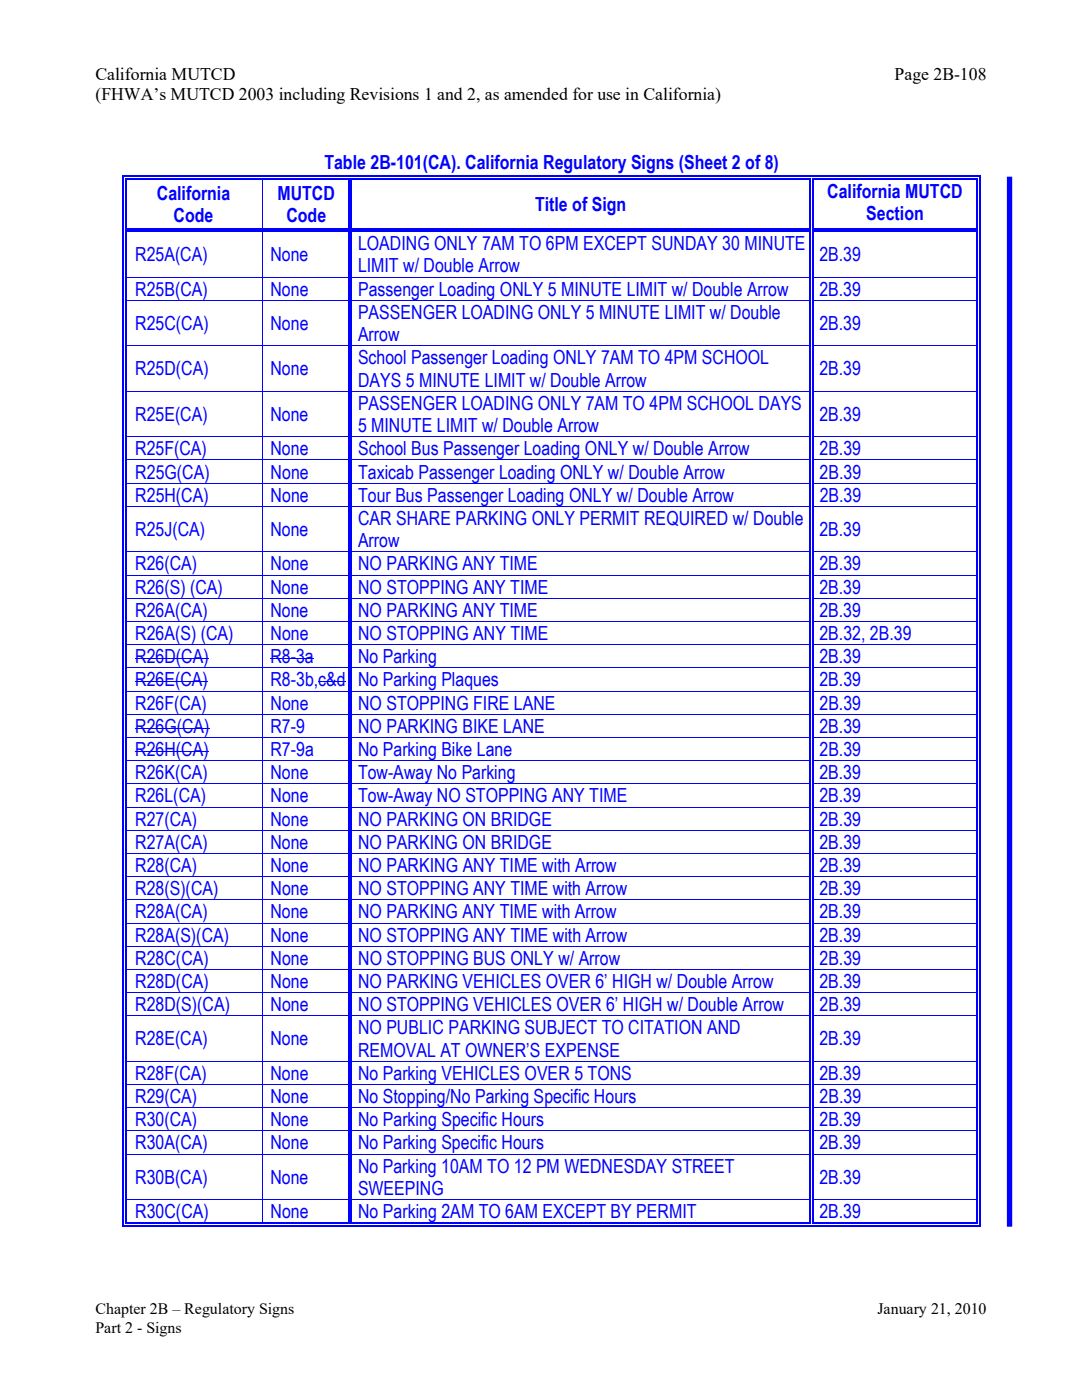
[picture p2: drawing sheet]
<svg xmlns="http://www.w3.org/2000/svg" width="216mm" height="279mm" viewBox="0 0 216 279" stroke-linecap="round" stroke-linejoin="round" font-family="sans-serif">
<defs><g id="words">
<g font-size="3.9" fill="#00f">
<text x="64.7" y="33.7">Table 2B-101(CA). California Regulatory Signs (Sheet 2 of 8)</text>
<text x="31.3" y="39.9">California</text>
<text x="55.4" y="39.9">MUTCD</text>
<text x="165.1" y="39.5">California MUTCD</text>
<text x="34.6" y="44.3">Code</text>
<text x="57.1" y="44.3">Code</text>
<text x="106.8" y="42.1">Title of Sign</text>
<text x="172.8" y="44">Section</text>
<text x="27" y="52.2">R25A(CA)</text>
<text x="54" y="52.2">None</text>
<text x="71.4" y="49.9">LOADING ONLY 7AM TO 6PM EXCEPT SUNDAY 30 MINUTE</text>
<text x="163.5" y="52.2">2B.39</text>
<text x="27" y="59">R25B(CA)</text>
<text x="54" y="59">None</text>
<text x="71.4" y="54.4">LIMIT w/ Double Arrow</text>
<text x="71.5" y="59">Passenger Loading ONLY 5 MINUTE LIMIT w/ Double Arrow</text>
<text x="163.5" y="59">2B.39</text>
<text x="27" y="65.8">R25C(CA)</text>
<text x="54" y="65.8">None</text>
<text x="71.4" y="63.6">PASSENGER LOADING ONLY 5 MINUTE LIMIT w/ Double</text>
<text x="163.5" y="65.8">2B.39</text>
<text x="71.4" y="68.1">Arrow</text>
<text x="27" y="74.9">R25D(CA)</text>
<text x="54" y="74.9">None</text>
<text x="71.4" y="72.7">School Passenger Loading ONLY 7AM TO 4PM SCHOOL</text>
<text x="71.4" y="77.1">DAYS 5 MINUTE LIMIT w/ Double Arrow</text>
<text x="163.5" y="74.9">2B.39</text>
<text x="71.4" y="81.8">PASSENGER LOADING ONLY 7AM TO 4PM SCHOOL DAYS</text>
<text x="27" y="84">R25E(CA)</text>
<text x="54" y="84">None</text>
<text x="71.4" y="86.2">5 MINUTE LIMIT w/ Double Arrow</text>
<text x="163.5" y="84">2B.39</text>
<text x="27" y="90.9">R25F(CA)</text>
<text x="27" y="95.5">R25G(CA)</text>
<text x="54" y="90.9">None</text>
<text x="54" y="95.5">None</text>
<text x="71.5" y="90.9">School Bus Passenger Loading ONLY w/ Double Arrow</text>
<text x="71.5" y="95.5">Taxicab Passenger Loading ONLY w/ Double Arrow</text>
<text x="163.5" y="90.9">2B.39</text>
<text x="163.6" y="95.5">2B.39</text>
<text x="27" y="100.1">R25H(CA)</text>
<text x="54" y="100.1">None</text>
<text x="71.5" y="100.1">Tour Bus Passenger Loading ONLY w/ Double Arrow</text>
<text x="163.6" y="100.1">2B.39</text>
<text x="27" y="107">R25J(CA)</text>
<text x="54" y="107">None</text>
<text x="71.4" y="104.8">CAR SHARE PARKING ONLY PERMIT REQUIRED w/ Double</text>
<text x="163.5" y="107">2B.39</text>
<text x="27" y="113.8">R26(CA)</text>
<text x="54" y="113.8">None</text>
<text x="71.4" y="109.2">Arrow</text>
<text x="71.5" y="113.8">NO PARKING ANY TIME</text>
<text x="163.5" y="113.8">2B.39</text>
<text x="27" y="118.5">R26(S) (CA)</text>
<text x="54" y="118.5">None</text>
<text x="71.4" y="118.5">NO STOPPING ANY TIME</text>
<text x="163.5" y="118.5">2B.39</text>
<text x="27" y="123.1">R26A(CA)</text>
<text x="54" y="123.1">None</text>
<text x="71.4" y="123.1">NO PARKING ANY TIME</text>
<text x="163.5" y="123.1">2B.39</text>
<text x="27" y="127.7">R26A(S) (CA)</text>
<text x="54" y="127.7">None</text>
<text x="71.5" y="127.7">NO STOPPING ANY TIME</text>
<text x="163.5" y="127.7">2B.32, 2B.39</text>
<text x="27" y="132.4">R26D(CA)</text>
<text x="27" y="137">R26E(CA)</text>
<text x="54" y="137">R8-3b,c&amp;d</text>
<text x="54" y="132.4">R8-3a</text>
<text x="71.4" y="132.4">No Parking</text>
<text x="71.4" y="137">No Parking Plaques</text>
<text x="163.5" y="137">2B.39</text>
<text x="163.5" y="132.4">2B.39</text>
<text x="27" y="141.6">R26F(CA)</text>
<text x="54" y="141.6">None</text>
<text x="71.5" y="141.6">NO STOPPING FIRE LANE</text>
<text x="163.5" y="141.6">2B.39</text>
<text x="27" y="146.2">R26G(CA)</text>
<text x="54" y="146.2">R7-9</text>
<text x="71.5" y="146.2">NO PARKING BIKE LANE</text>
<text x="163.5" y="146.2">2B.39</text>
<text x="27" y="150.9">R26H(CA)</text>
<text x="27" y="155.5">R26K(CA)</text>
<text x="54" y="155.5">None</text>
<text x="54" y="150.9">R7-9a</text>
<text x="71.4" y="155.5">Tow-Away No Parking</text>
<text x="71.5" y="150.9">No Parking Bike Lane</text>
<text x="163.5" y="155.5">2B.39</text>
<text x="163.5" y="150.9">2B.39</text>
<text x="27" y="160.1">R26L(CA)</text>
<text x="54" y="160.1">None</text>
<text x="71.5" y="160.1">Tow-Away NO STOPPING ANY TIME</text>
<text x="163.5" y="160.1">2B.39</text>
<text x="27" y="164.8">R27(CA)</text>
<text x="54" y="164.8">None</text>
<text x="71.4" y="164.8">NO PARKING ON BRIDGE</text>
<text x="163.5" y="164.8">2B.39</text>
<text x="27" y="169.4">R27A(CA)</text>
<text x="54" y="169.4">None</text>
<text x="71.4" y="169.4">NO PARKING ON BRIDGE</text>
<text x="163.5" y="169.4">2B.39</text>
<text x="27" y="174">R28(CA)</text>
<text x="27" y="178.6">R28(S)(CA)</text>
<text x="54" y="174">None</text>
<text x="54" y="178.6">None</text>
<text x="71.5" y="174">NO PARKING ANY TIME with Arrow</text>
<text x="71.5" y="178.6">NO STOPPING ANY TIME with Arrow</text>
<text x="163.5" y="178.6">2B.39</text>
<text x="163.5" y="174">2B.39</text>
<text x="27" y="183.3">R28A(CA)</text>
<text x="54" y="183.3">None</text>
<text x="71.4" y="183.3">NO PARKING ANY TIME with Arrow</text>
<text x="163.5" y="183.3">2B.39</text>
<text x="27" y="187.9">R28A(S)(CA)</text>
<text x="54" y="187.9">None</text>
<text x="71.5" y="187.9">NO STOPPING ANY TIME with Arrow</text>
<text x="163.5" y="187.9">2B.39</text>
<text x="27" y="192.5">R28C(CA)</text>
<text x="27" y="197.2">R28D(CA)</text>
<text x="54" y="197.2">None</text>
<text x="54" y="192.5">None</text>
<text x="71.5" y="197.2">NO PARKING VEHICLES OVER 6’ HIGH w/ Double Arrow</text>
<text x="71.5" y="192.5">NO STOPPING BUS ONLY w/ Arrow</text>
<text x="163.5" y="197.2">2B.39</text>
<text x="163.5" y="192.5">2B.39</text>
<text x="27" y="201.8">R28D(S)(CA)</text>
<text x="54" y="201.8">None</text>
<text x="71.5" y="201.8">NO STOPPING VEHICLES OVER 6’ HIGH w/ Double Arrow</text>
<text x="163.5" y="201.8">2B.39</text>
<text x="27" y="208.6">R28E(CA)</text>
<text x="54" y="208.6">None</text>
<text x="71.4" y="206.4">NO PUBLIC PARKING SUBJECT TO CITATION AND</text>
<text x="163.5" y="208.6">2B.39</text>
<text x="27" y="215.5">R28F(CA)</text>
<text x="54" y="215.5">None</text>
<text x="71.4" y="210.9">REMOVAL AT OWNER’S EXPENSE</text>
<text x="71.5" y="215.5">No Parking VEHICLES OVER 5 TONS</text>
<text x="163.5" y="215.5">2B.39</text>
<text x="27" y="220.1">R29(CA)</text>
<text x="54" y="220.1">None</text>
<text x="71.4" y="220.1">No Stopping/No Parking Specific Hours</text>
<text x="163.5" y="220.1">2B.39</text>
<text x="27" y="224.8">R30(CA)</text>
<text x="54" y="224.8">None</text>
<text x="71.5" y="224.8">No Parking Specific Hours</text>
<text x="163.5" y="224.8">2B.39</text>
<text x="27" y="229.4">R30A(CA)</text>
<text x="54" y="229.4">None</text>
<text x="71.4" y="229.4">No Parking Specific Hours</text>
<text x="163.5" y="229.4">2B.39</text>
<text x="27" y="236.2">R30B(CA)</text>
<text x="54" y="236.2">None</text>
<text x="71.4" y="234">No Parking 10AM TO 12 PM WEDNESDAY STREET</text>
<text x="71.4" y="238.5">SWEEPING</text>
<text x="163.5" y="236.2">2B.39</text>
<text x="27" y="243.1">R30C(CA)</text>
<text x="54" y="243.1">None</text>
<text x="71.5" y="243.1">No Parking 2AM TO 6AM EXCEPT BY PERMIT</text>
<text x="163.5" y="243.1">2B.39</text>
</g>
<g font-size="3.5">
<text x="19" y="15.9">California MUTCD</text>
<text x="178.5" y="15.9">Page 2B-108</text>
<text x="19" y="20">(FHWA’s MUTCD 2003 including Revisions 1 and 2, as amended for use in California)</text>
</g>
<g font-size="3.2">
<text x="19" y="262.3">Chapter 2B – Regulatory Signs</text>
<text x="175.1" y="262.3">January 21, 2010</text>
<text x="19" y="265.9">Part 2 - Signs</text>
</g>
</g></defs>
<g fill="#00f">
<path d="M24.5 35.1h.2v.8h-.2z"/>
<path d="M24.5 35.1h.8v.2h-.8z"/>
<path d="M25 35.6h.3v.3h-.3z"/>
<path d="M25 35.6h.3v.2h-.3z"/>
<path d="M25.3 35.1h.7v.2h-.7z"/>
<path d="M25.3 35.6h.7v.2h-.7z"/>
</g>
<path d="M26 35.2h26.3M26 35.7h26.3" fill="none" stroke="#00f" stroke-width=".25"/>
<g fill="#00f">
<path d="M52.3 35.8l.2 .1z"/>
<path d="M52.3 35.1h.8v.2h-.8z"/>
<path d="M52.3 35.6h.8v.2h-.8z"/>
</g>
<path d="M53.1 35.2h16.4M53.1 35.7h16.4" fill="none" stroke="#00f" stroke-width=".25"/>
<g fill="#00f">
<path d="M70 35.8l.2 .1z"/>
<path d="M69.5 35.8l.2 .1z"/>
<path d="M69.5 35.1h.7v.2h-.7z"/>
<path d="M69.5 35.6h.2v.2h-.2z"/>
<path d="M70 35.6h.2v.2h-.2z"/>
</g>
<path d="M70.2 35.2h91.3M70.2 35.7h91.3" fill="none" stroke="#00f" stroke-width=".25"/>
<g fill="#00f">
<path d="M162.1 35.8l.2 .1z"/>
<path d="M161.5 35.8l.3 .1z"/>
<path d="M161.5 35.1h.8v.2h-.8z"/>
<path d="M161.5 35.6h.3v.2h-.3z"/>
<path d="M162.1 35.6h.2v.2h-.2z"/>
</g>
<path d="M162.3 35.2h32.6M162.3 35.7h32.6" fill="none" stroke="#00f" stroke-width=".25"/>
<g fill="#00f">
<path d="M195.4 35.1h.2v.8h-.2z"/>
<path d="M194.9 35.1h.7v.2h-.7z"/>
<path d="M194.9 35.6h.2v.3h-.2z"/>
<path d="M194.9 35.6h.2v.2h-.2z"/>
</g>
<path d="M24.6 35.9v9.6M25.1 35.9v9.6M69.6 35.9v9.6M70.1 35.9v9.6M161.7 35.9v9.6M162.2 35.9v9.6M195 35.9v9.6M195.5 35.9v9.6" fill="none" stroke="#00f" stroke-width=".25"/>
<path d="M52.4 35.9v9.6" fill="none" stroke="#00f" stroke-width=".2"/>
<g fill="#00f">
<path d="M25 46.3h.3z"/>
<path d="M24.5 45.5h.2v.8h-.2z"/>
<path d="M25 45.5h.3v.3h-.3z"/>
<path d="M25 46h.3v.3h-.3z"/>
</g>
<path d="M25.3 45.6h27M25.3 46.1h27" fill="none" stroke="#00f" stroke-width=".25"/>
<g fill="#00f">
<path d="M52.3 46.3h.2z"/>
<path d="M52.3 45.5h.8v.3h-.8z"/>
<path d="M52.3 46h.8v.3h-.8z"/>
</g>
<path d="M53.1 45.6h16.4M53.1 46.1h16.4" fill="none" stroke="#00f" stroke-width=".25"/>
<g fill="#00f">
<path d="M70 46.3h.2z"/>
<path d="M69.5 46.3h.2z"/>
<path d="M69.5 45.5h.2v.3h-.2z"/>
<path d="M69.5 46h.2v.3h-.2z"/>
<path d="M70 45.5h.2v.3h-.2z"/>
<path d="M70 46h.2v.3h-.2z"/>
</g>
<path d="M70.2 45.6h91.3M70.2 46.1h91.3" fill="none" stroke="#00f" stroke-width=".25"/>
<g fill="#00f">
<path d="M162.1 46.3h.2z"/>
<path d="M161.5 46.3h.3z"/>
<path d="M161.5 45.5h.3v.3h-.3z"/>
<path d="M161.5 46h.3v.3h-.3z"/>
<path d="M162.1 45.5h.2v.3h-.2z"/>
<path d="M162.1 46h.2v.3h-.2z"/>
</g>
<path d="M162.3 45.6h32.6M162.3 46.1h32.6" fill="none" stroke="#00f" stroke-width=".25"/>
<g fill="#00f">
<path d="M195.4 46.3h.2z"/>
<path d="M194.9 46.3h.2z"/>
<path d="M194.9 45.5h.2v.3h-.2z"/>
<path d="M194.9 46h.2v.3h-.2z"/>
<path d="M195.4 45.5h.2v.8h-.2z"/>
</g>
<path d="M24.6 46.3v8.9M25.1 46.3v8.9M69.6 46.3v8.9M70.1 46.3v8.9M161.7 46.3v8.9M162.2 46.3v8.9M195 46.3v8.9M195.5 46.3v8.9" fill="none" stroke="#00f" stroke-width=".25"/>
<path d="M52.4 46.3v8.9" fill="none" stroke="#00f" stroke-width=".2"/>
<g fill="#00f">
<path d="M25 55.2h.3v.2h-.3z"/>
<path d="M24.5 55.2h.2v.2h-.2z"/>
</g>
<path d="M25.3 55.3h44.2" fill="none" stroke="#00f" stroke-width=".2"/>
<g fill="#00f">
<path d="M70 55.2h.2v.2h-.2z"/>
<path d="M69.5 55.2h.2v.2h-.2z"/>
</g>
<path d="M70.2 55.3h91.3" fill="none" stroke="#00f" stroke-width=".2"/>
<g fill="#00f">
<path d="M162.1 55.2h.2v.2h-.2z"/>
<path d="M161.5 55.2h.3v.2h-.3z"/>
</g>
<path d="M162.3 55.3h32.6" fill="none" stroke="#00f" stroke-width=".2"/>
<g fill="#00f">
<path d="M195.4 55.2h.2v.2h-.2z"/>
<path d="M194.9 55.2h.2v.2h-.2z"/>
</g>
<path d="M24.6 55.4v4.4M25.1 55.4v4.4M69.6 55.4v4.4M70.1 55.4v4.4M161.7 55.4v4.4M162.2 55.4v4.4M195 55.4v4.4M195.5 55.4v4.4" fill="none" stroke="#00f" stroke-width=".25"/>
<path d="M52.4 55.4v4.4" fill="none" stroke="#00f" stroke-width=".2"/>
<g fill="#00f">
<path d="M25 59.8h.3v.2h-.3z"/>
<path d="M24.5 59.8h.2v.2h-.2z"/>
</g>
<path d="M25.3 59.9h44.2" fill="none" stroke="#00f" stroke-width=".2"/>
<g fill="#00f">
<path d="M70 59.8h.2v.2h-.2z"/>
<path d="M69.5 59.8h.2v.2h-.2z"/>
</g>
<path d="M70.2 59.9h91.3" fill="none" stroke="#00f" stroke-width=".2"/>
<g fill="#00f">
<path d="M162.1 59.8h.2v.2h-.2z"/>
<path d="M161.5 59.8h.3v.2h-.3z"/>
</g>
<path d="M162.3 59.9h32.6" fill="none" stroke="#00f" stroke-width=".2"/>
<g fill="#00f">
<path d="M195.4 59.8h.2v.2h-.2z"/>
<path d="M194.9 59.8h.2v.2h-.2z"/>
</g>
<path d="M24.6 60v8.9M25.1 60v8.9M69.6 60v8.9M70.1 60v8.9M161.7 60v8.9M162.2 60v8.9M195 60v8.9M195.5 60v8.9" fill="none" stroke="#00f" stroke-width=".25"/>
<path d="M52.4 60v8.9" fill="none" stroke="#00f" stroke-width=".2"/>
<g fill="#00f">
<path d="M25 68.9h.3v.2h-.3z"/>
<path d="M24.5 68.9h.2v.2h-.2z"/>
</g>
<path d="M25.3 69h44.2" fill="none" stroke="#00f" stroke-width=".2"/>
<g fill="#00f">
<path d="M70 68.9h.2v.2h-.2z"/>
<path d="M69.5 68.9h.2v.2h-.2z"/>
</g>
<path d="M70.2 69h91.3" fill="none" stroke="#00f" stroke-width=".2"/>
<g fill="#00f">
<path d="M162.1 68.9h.2v.2h-.2z"/>
<path d="M161.5 68.9h.3v.2h-.3z"/>
</g>
<path d="M162.3 69h32.6" fill="none" stroke="#00f" stroke-width=".2"/>
<g fill="#00f">
<path d="M195.4 68.9h.2v.2h-.2z"/>
<path d="M194.9 68.9h.2v.2h-.2z"/>
</g>
<path d="M24.6 69.1v8.9M25.1 69.1v8.9M69.6 69.1v8.9M70.1 69.1v8.9M161.7 69.1v8.9M162.2 69.1v8.9M195 69.1v8.9M195.5 69.1v8.9" fill="none" stroke="#00f" stroke-width=".25"/>
<path d="M52.4 69.1v8.9" fill="none" stroke="#00f" stroke-width=".2"/>
<g fill="#00f">
<path d="M25 78h.3v.2h-.3z"/>
<path d="M24.5 78h.2v.2h-.2z"/>
</g>
<path d="M25.3 78.1h44.2" fill="none" stroke="#00f" stroke-width=".2"/>
<g fill="#00f">
<path d="M70 78h.2v.2h-.2z"/>
<path d="M69.5 78h.2v.2h-.2z"/>
</g>
<path d="M70.2 78.1h91.3" fill="none" stroke="#00f" stroke-width=".2"/>
<g fill="#00f">
<path d="M162.1 78h.2v.2h-.2z"/>
<path d="M161.5 78h.3v.2h-.3z"/>
</g>
<path d="M162.3 78.1h32.6" fill="none" stroke="#00f" stroke-width=".2"/>
<g fill="#00f">
<path d="M195.4 78h.2v.2h-.2z"/>
<path d="M194.9 78h.2v.2h-.2z"/>
</g>
<path d="M24.6 78.2v8.9M25.1 78.2v8.9M69.6 78.2v8.9M70.1 78.2v8.9M161.7 78.2v8.9M162.2 78.2v8.9M195 78.2v8.9M195.5 78.2v8.9" fill="none" stroke="#00f" stroke-width=".25"/>
<path d="M52.4 78.2v8.9" fill="none" stroke="#00f" stroke-width=".2"/>
<g fill="#00f">
<path d="M25 87.1h.3v.1h-.3z"/>
<path d="M24.5 87.1h.2v.1h-.2z"/>
</g>
<path d="M25.3 87.2h44.2" fill="none" stroke="#00f" stroke-width=".2"/>
<g fill="#00f">
<path d="M70 87.1h.2v.1h-.2z"/>
<path d="M69.5 87.1h.2v.1h-.2z"/>
</g>
<path d="M70.2 87.2h91.3" fill="none" stroke="#00f" stroke-width=".2"/>
<g fill="#00f">
<path d="M162.1 87.1h.2v.1h-.2z"/>
<path d="M161.5 87.1h.3v.1h-.3z"/>
</g>
<path d="M162.3 87.2h32.6" fill="none" stroke="#00f" stroke-width=".2"/>
<g fill="#00f">
<path d="M195.4 87.1h.2v.1h-.2z"/>
<path d="M194.9 87.1h.2v.1h-.2z"/>
</g>
<path d="M24.6 87.2v4.5M25.1 87.2v4.5M69.6 87.2v4.5M70.1 87.2v4.5M161.7 87.2v4.5M162.2 87.2v4.5M195 87.2v4.5M195.5 87.2v4.5" fill="none" stroke="#00f" stroke-width=".25"/>
<path d="M52.4 87.2v4.5" fill="none" stroke="#00f" stroke-width=".2"/>
<g fill="#00f">
<path d="M25 91.7h.3v.2h-.3z"/>
<path d="M24.5 91.7h.2v.2h-.2z"/>
</g>
<path d="M25.3 91.8h44.2" fill="none" stroke="#00f" stroke-width=".2"/>
<g fill="#00f">
<path d="M70 91.7h.2v.2h-.2z"/>
<path d="M69.5 91.7h.2v.2h-.2z"/>
</g>
<path d="M70.2 91.8h91.3" fill="none" stroke="#00f" stroke-width=".2"/>
<g fill="#00f">
<path d="M162.1 91.7h.2v.2h-.2z"/>
<path d="M161.5 91.7h.3v.2h-.3z"/>
</g>
<path d="M162.3 91.8h32.6" fill="none" stroke="#00f" stroke-width=".2"/>
<g fill="#00f">
<path d="M195.4 91.7h.2v.2h-.2z"/>
<path d="M194.9 91.7h.2v.2h-.2z"/>
</g>
<path d="M24.6 91.9v4.5M25.1 91.9v4.5M69.6 91.9v4.5M70.1 91.9v4.5M161.7 91.9v4.5M162.2 91.9v4.5M195 91.9v4.5M195.5 91.9v4.5" fill="none" stroke="#00f" stroke-width=".25"/>
<path d="M52.4 91.9v4.5" fill="none" stroke="#00f" stroke-width=".2"/>
<g fill="#00f">
<path d="M25 96.4h.3v.1h-.3z"/>
<path d="M24.5 96.4h.2v.1h-.2z"/>
</g>
<path d="M25.3 96.4h44.2" fill="none" stroke="#00f" stroke-width=".2"/>
<g fill="#00f">
<path d="M70 96.4h.2v.1h-.2z"/>
<path d="M69.5 96.4h.2v.1h-.2z"/>
</g>
<path d="M70.2 96.4h91.3" fill="none" stroke="#00f" stroke-width=".2"/>
<g fill="#00f">
<path d="M162.1 96.4h.2v.1h-.2z"/>
<path d="M161.5 96.4h.3v.1h-.3z"/>
</g>
<path d="M162.3 96.4h32.6" fill="none" stroke="#00f" stroke-width=".2"/>
<g fill="#00f">
<path d="M195.4 96.4h.2v.1h-.2z"/>
<path d="M194.9 96.4h.2v.1h-.2z"/>
</g>
<path d="M24.6 96.5v4.5M25.1 96.5v4.5M69.6 96.5v4.5M70.1 96.5v4.5M161.7 96.5v4.5M162.2 96.5v4.5M195 96.5v4.5M195.5 96.5v4.5" fill="none" stroke="#00f" stroke-width=".25"/>
<path d="M52.4 96.5v4.5" fill="none" stroke="#00f" stroke-width=".2"/>
<g fill="#00f">
<path d="M25 101h.3v.1h-.3z"/>
<path d="M24.5 101h.2v.1h-.2z"/>
</g>
<path d="M25.3 101h44.2" fill="none" stroke="#00f" stroke-width=".2"/>
<g fill="#00f">
<path d="M70 101h.2v.1h-.2z"/>
<path d="M69.5 101h.2v.1h-.2z"/>
</g>
<path d="M70.2 101h91.3" fill="none" stroke="#00f" stroke-width=".2"/>
<g fill="#00f">
<path d="M162.1 101h.2v.1h-.2z"/>
<path d="M161.5 101h.3v.1h-.3z"/>
</g>
<path d="M162.3 101h32.6" fill="none" stroke="#00f" stroke-width=".2"/>
<g fill="#00f">
<path d="M195.4 101h.2v.1h-.2z"/>
<path d="M194.9 101h.2v.1h-.2z"/>
</g>
<path d="M24.6 101.1v8.9M25.1 101.1v8.9M69.6 101.1v8.9M70.1 101.1v8.9M161.7 101.1v8.9M162.2 101.1v8.9M195 101.1v8.9M195.5 101.1v8.9" fill="none" stroke="#00f" stroke-width=".25"/>
<path d="M52.4 101.1v8.9" fill="none" stroke="#00f" stroke-width=".2"/>
<g fill="#00f">
<path d="M25 110h.3v.2h-.3z"/>
<path d="M24.5 110h.2v.2h-.2z"/>
</g>
<path d="M25.3 110.1h44.2" fill="none" stroke="#00f" stroke-width=".2"/>
<g fill="#00f">
<path d="M70 110h.2v.2h-.2z"/>
<path d="M69.5 110h.2v.2h-.2z"/>
</g>
<path d="M70.2 110.1h91.3" fill="none" stroke="#00f" stroke-width=".2"/>
<g fill="#00f">
<path d="M162.1 110h.2v.2h-.2z"/>
<path d="M161.5 110h.3v.2h-.3z"/>
</g>
<path d="M162.3 110.1h32.6" fill="none" stroke="#00f" stroke-width=".2"/>
<g fill="#00f">
<path d="M195.4 110h.2v.2h-.2z"/>
<path d="M194.9 110h.2v.2h-.2z"/>
</g>
<path d="M24.6 110.2v4.5M25.1 110.2v4.5M69.6 110.2v4.5M70.1 110.2v4.5M161.7 110.2v4.5M162.2 110.2v4.5M195 110.2v4.5M195.5 110.2v4.5" fill="none" stroke="#00f" stroke-width=".25"/>
<path d="M52.4 110.2v4.5" fill="none" stroke="#00f" stroke-width=".2"/>
<g fill="#00f">
<path d="M25 114.7h.3v.2h-.3z"/>
<path d="M24.5 114.7h.2v.2h-.2z"/>
</g>
<path d="M25.3 114.8h44.2" fill="none" stroke="#00f" stroke-width=".2"/>
<g fill="#00f">
<path d="M70 114.7h.2v.2h-.2z"/>
<path d="M69.5 114.7h.2v.2h-.2z"/>
</g>
<path d="M70.2 114.8h91.3" fill="none" stroke="#00f" stroke-width=".2"/>
<g fill="#00f">
<path d="M162.1 114.7h.2v.2h-.2z"/>
<path d="M161.5 114.7h.3v.2h-.3z"/>
</g>
<path d="M162.3 114.8h32.6" fill="none" stroke="#00f" stroke-width=".2"/>
<g fill="#00f">
<path d="M195.4 114.7h.2v.2h-.2z"/>
<path d="M194.9 114.7h.2v.2h-.2z"/>
</g>
<path d="M24.6 114.9v4.4M25.1 114.9v4.4M69.6 114.9v4.4M70.1 114.9v4.4M161.7 114.9v4.4M162.2 114.9v4.4M195 114.9v4.4M195.5 114.9v4.4" fill="none" stroke="#00f" stroke-width=".25"/>
<path d="M52.4 114.9v4.4" fill="none" stroke="#00f" stroke-width=".2"/>
<g fill="#00f">
<path d="M25 119.3h.3v.2h-.3z"/>
<path d="M24.5 119.3h.2v.2h-.2z"/>
</g>
<path d="M25.3 119.4h44.2" fill="none" stroke="#00f" stroke-width=".2"/>
<g fill="#00f">
<path d="M70 119.3h.2v.2h-.2z"/>
<path d="M69.5 119.3h.2v.2h-.2z"/>
</g>
<path d="M70.2 119.4h91.3" fill="none" stroke="#00f" stroke-width=".2"/>
<g fill="#00f">
<path d="M162.1 119.3h.2v.2h-.2z"/>
<path d="M161.5 119.3h.3v.2h-.3z"/>
</g>
<path d="M162.3 119.4h32.6" fill="none" stroke="#00f" stroke-width=".2"/>
<g fill="#00f">
<path d="M195.4 119.3h.2v.2h-.2z"/>
<path d="M194.9 119.3h.2v.2h-.2z"/>
</g>
<path d="M24.6 119.5v4.4M25.1 119.5v4.4M69.6 119.5v4.4M70.1 119.5v4.4M161.7 119.5v4.4M162.2 119.5v4.4M195 119.5v4.4M195.5 119.5v4.4" fill="none" stroke="#00f" stroke-width=".25"/>
<path d="M52.4 119.5v4.4" fill="none" stroke="#00f" stroke-width=".2"/>
<g fill="#00f">
<path d="M25 123.9h.3v.2h-.3z"/>
<path d="M24.5 123.9h.2v.2h-.2z"/>
</g>
<path d="M25.3 124h44.2" fill="none" stroke="#00f" stroke-width=".2"/>
<g fill="#00f">
<path d="M70 123.9h.2v.2h-.2z"/>
<path d="M69.5 123.9h.2v.2h-.2z"/>
</g>
<path d="M70.2 124h91.3" fill="none" stroke="#00f" stroke-width=".2"/>
<g fill="#00f">
<path d="M162.1 123.9h.2v.2h-.2z"/>
<path d="M161.5 123.9h.3v.2h-.3z"/>
</g>
<path d="M162.3 124h32.6" fill="none" stroke="#00f" stroke-width=".2"/>
<g fill="#00f">
<path d="M195.4 123.9h.2v.2h-.2z"/>
<path d="M194.9 123.9h.2v.2h-.2z"/>
</g>
<path d="M24.6 124.1v4.5M25.1 124.1v4.5M69.6 124.1v4.5M70.1 124.1v4.5M161.7 124.1v4.5M162.2 124.1v4.5M195 124.1v4.5M195.5 124.1v4.5" fill="none" stroke="#00f" stroke-width=".25"/>
<path d="M27 131.5h14.6M52.4 124.1v4.5M54 131.5h4" fill="none" stroke="#00f" stroke-width=".2"/>
<path d="M58 131.4h1.1v.2h-1.1z" fill="#00f"/>
<path d="M59.1 131.5h3.5" fill="none" stroke="#00f" stroke-width=".2"/>
<g fill="#00f">
<path d="M25 128.6h.3v.1h-.3z"/>
<path d="M24.5 128.6h.2v.1h-.2z"/>
</g>
<path d="M25.3 128.7h44.2" fill="none" stroke="#00f" stroke-width=".2"/>
<g fill="#00f">
<path d="M70 128.6h.2v.1h-.2z"/>
<path d="M69.5 128.6h.2v.1h-.2z"/>
</g>
<path d="M70.2 128.7h91.3" fill="none" stroke="#00f" stroke-width=".2"/>
<g fill="#00f">
<path d="M162.1 128.6h.2v.1h-.2z"/>
<path d="M161.5 128.6h.3v.1h-.3z"/>
</g>
<path d="M162.3 128.7h32.6" fill="none" stroke="#00f" stroke-width=".2"/>
<g fill="#00f">
<path d="M195.4 128.6h.2v.1h-.2z"/>
<path d="M194.9 128.6h.2v.1h-.2z"/>
</g>
<path d="M24.6 128.7v4.5M25.1 128.7v4.5M69.6 128.7v4.5M70.1 128.7v4.5M161.7 128.7v4.5M162.2 128.7v4.5M195 128.7v4.5M195.5 128.7v4.5" fill="none" stroke="#00f" stroke-width=".25"/>
<path d="M27 136.1h14.5M52.4 128.7v4.5M63.5 136.1h5.5" fill="none" stroke="#00f" stroke-width=".2"/>
<g fill="#00f">
<path d="M25 133.2h.3v.2h-.3z"/>
<path d="M24.5 133.2h.2v.2h-.2z"/>
</g>
<path d="M25.3 133.3h44.2" fill="none" stroke="#00f" stroke-width=".2"/>
<g fill="#00f">
<path d="M70 133.2h.2v.2h-.2z"/>
<path d="M69.5 133.2h.2v.2h-.2z"/>
</g>
<path d="M70.2 133.3h91.3" fill="none" stroke="#00f" stroke-width=".2"/>
<g fill="#00f">
<path d="M162.1 133.2h.2v.2h-.2z"/>
<path d="M161.5 133.2h.3v.2h-.3z"/>
</g>
<path d="M162.3 133.3h32.6" fill="none" stroke="#00f" stroke-width=".2"/>
<g fill="#00f">
<path d="M195.4 133.2h.2v.2h-.2z"/>
<path d="M194.9 133.2h.2v.2h-.2z"/>
</g>
<path d="M24.6 133.4v4.4M25.1 133.4v4.4M69.6 133.4v4.4M70.1 133.4v4.4M161.7 133.4v4.4M162.2 133.4v4.4M195 133.4v4.4M195.5 133.4v4.4" fill="none" stroke="#00f" stroke-width=".25"/>
<path d="M52.4 133.4v4.4" fill="none" stroke="#00f" stroke-width=".2"/>
<g fill="#00f">
<path d="M25 137.8h.3v.2h-.3z"/>
<path d="M24.5 137.8h.2v.2h-.2z"/>
</g>
<path d="M25.3 137.9h44.2" fill="none" stroke="#00f" stroke-width=".2"/>
<g fill="#00f">
<path d="M70 137.8h.2v.2h-.2z"/>
<path d="M69.5 137.8h.2v.2h-.2z"/>
</g>
<path d="M70.2 137.9h91.3" fill="none" stroke="#00f" stroke-width=".2"/>
<g fill="#00f">
<path d="M162.1 137.8h.2v.2h-.2z"/>
<path d="M161.5 137.8h.3v.2h-.3z"/>
</g>
<path d="M162.3 137.9h32.6" fill="none" stroke="#00f" stroke-width=".2"/>
<g fill="#00f">
<path d="M195.4 137.8h.2v.2h-.2z"/>
<path d="M194.9 137.8h.2v.2h-.2z"/>
</g>
<path d="M24.6 138v4.5M25.1 138v4.5M69.6 138v4.5M70.1 138v4.5M161.7 138v4.5M162.2 138v4.5M195 138v4.5M195.5 138v4.5" fill="none" stroke="#00f" stroke-width=".25"/>
<path d="M52.4 138v4.5M27 145.3h14.8" fill="none" stroke="#00f" stroke-width=".2"/>
<g fill="#00f">
<path d="M25 142.5h.3v.1h-.3z"/>
<path d="M24.5 142.5h.2v.1h-.2z"/>
</g>
<path d="M25.3 142.5h44.2" fill="none" stroke="#00f" stroke-width=".2"/>
<g fill="#00f">
<path d="M70 142.5h.2v.1h-.2z"/>
<path d="M69.5 142.5h.2v.1h-.2z"/>
</g>
<path d="M70.2 142.5h91.3" fill="none" stroke="#00f" stroke-width=".2"/>
<g fill="#00f">
<path d="M162.1 142.5h.2v.1h-.2z"/>
<path d="M161.5 142.5h.3v.1h-.3z"/>
</g>
<path d="M162.3 142.5h32.6" fill="none" stroke="#00f" stroke-width=".2"/>
<g fill="#00f">
<path d="M195.4 142.5h.2v.1h-.2z"/>
<path d="M194.9 142.5h.2v.1h-.2z"/>
</g>
<path d="M24.6 142.6v4.5M25.1 142.6v4.5M69.6 142.6v4.5M70.1 142.6v4.5M161.7 142.6v4.5M162.2 142.6v4.5M195 142.6v4.5M195.5 142.6v4.5" fill="none" stroke="#00f" stroke-width=".25"/>
<path d="M27 150h14.6M52.4 142.6v4.5" fill="none" stroke="#00f" stroke-width=".2"/>
<g fill="#00f">
<path d="M25 147.1h.3v.2h-.3z"/>
<path d="M24.5 147.1h.2v.2h-.2z"/>
</g>
<path d="M25.3 147.2h44.2" fill="none" stroke="#00f" stroke-width=".2"/>
<g fill="#00f">
<path d="M70 147.1h.2v.2h-.2z"/>
<path d="M69.5 147.1h.2v.2h-.2z"/>
</g>
<path d="M70.2 147.2h91.3" fill="none" stroke="#00f" stroke-width=".2"/>
<g fill="#00f">
<path d="M162.1 147.1h.2v.2h-.2z"/>
<path d="M161.5 147.1h.3v.2h-.3z"/>
</g>
<path d="M162.3 147.2h32.6" fill="none" stroke="#00f" stroke-width=".2"/>
<g fill="#00f">
<path d="M195.4 147.1h.2v.2h-.2z"/>
<path d="M194.9 147.1h.2v.2h-.2z"/>
</g>
<path d="M24.6 147.3v4.4M25.1 147.3v4.4M69.6 147.3v4.4M70.1 147.3v4.4M161.7 147.3v4.4M162.2 147.3v4.4M195 147.3v4.4M195.5 147.3v4.4" fill="none" stroke="#00f" stroke-width=".25"/>
<path d="M52.4 147.3v4.4" fill="none" stroke="#00f" stroke-width=".2"/>
<g fill="#00f">
<path d="M25 151.7h.3v.2h-.3z"/>
<path d="M24.5 151.7h.2v.2h-.2z"/>
</g>
<path d="M25.3 151.8h44.2" fill="none" stroke="#00f" stroke-width=".2"/>
<g fill="#00f">
<path d="M70 151.7h.2v.2h-.2z"/>
<path d="M69.5 151.7h.2v.2h-.2z"/>
</g>
<path d="M70.2 151.8h91.3" fill="none" stroke="#00f" stroke-width=".2"/>
<g fill="#00f">
<path d="M162.1 151.7h.2v.2h-.2z"/>
<path d="M161.5 151.7h.3v.2h-.3z"/>
</g>
<path d="M162.3 151.8h32.6" fill="none" stroke="#00f" stroke-width=".2"/>
<g fill="#00f">
<path d="M195.4 151.7h.2v.2h-.2z"/>
<path d="M194.9 151.7h.2v.2h-.2z"/>
</g>
<path d="M24.6 151.9v4.4M25.1 151.9v4.4M69.6 151.9v4.4M70.1 151.9v4.4M161.7 151.9v4.4M162.2 151.9v4.4M195 151.9v4.4M195.5 151.9v4.4" fill="none" stroke="#00f" stroke-width=".25"/>
<path d="M52.4 151.9v4.4" fill="none" stroke="#00f" stroke-width=".2"/>
<g fill="#00f">
<path d="M25 156.3h.3v.2h-.3z"/>
<path d="M24.5 156.3h.2v.2h-.2z"/>
</g>
<path d="M25.3 156.4h44.2" fill="none" stroke="#00f" stroke-width=".2"/>
<g fill="#00f">
<path d="M70 156.3h.2v.2h-.2z"/>
<path d="M69.5 156.3h.2v.2h-.2z"/>
</g>
<path d="M70.2 156.4h91.3" fill="none" stroke="#00f" stroke-width=".2"/>
<g fill="#00f">
<path d="M162.1 156.3h.2v.2h-.2z"/>
<path d="M161.5 156.3h.3v.2h-.3z"/>
</g>
<path d="M162.3 156.4h32.6" fill="none" stroke="#00f" stroke-width=".2"/>
<g fill="#00f">
<path d="M195.4 156.3h.2v.2h-.2z"/>
<path d="M194.9 156.3h.2v.2h-.2z"/>
</g>
<path d="M24.6 156.5v4.5M25.1 156.5v4.5M69.6 156.5v4.5M70.1 156.5v4.5M161.7 156.5v4.5M162.2 156.5v4.5M195 156.5v4.5M195.5 156.5v4.5" fill="none" stroke="#00f" stroke-width=".25"/>
<path d="M52.4 156.5v4.5" fill="none" stroke="#00f" stroke-width=".2"/>
<g fill="#00f">
<path d="M25 161h.3v.1h-.3z"/>
<path d="M24.5 161h.2v.1h-.2z"/>
</g>
<path d="M25.3 161.1h44.2" fill="none" stroke="#00f" stroke-width=".2"/>
<g fill="#00f">
<path d="M70 161h.2v.1h-.2z"/>
<path d="M69.5 161h.2v.1h-.2z"/>
</g>
<path d="M70.2 161.1h91.3" fill="none" stroke="#00f" stroke-width=".2"/>
<g fill="#00f">
<path d="M162.1 161h.2v.1h-.2z"/>
<path d="M161.5 161h.3v.1h-.3z"/>
</g>
<path d="M162.3 161.1h32.6" fill="none" stroke="#00f" stroke-width=".2"/>
<g fill="#00f">
<path d="M195.4 161h.2v.1h-.2z"/>
<path d="M194.9 161h.2v.1h-.2z"/>
</g>
<path d="M24.6 161.1v4.5M25.1 161.1v4.5M69.6 161.1v4.5M70.1 161.1v4.5M161.7 161.1v4.5M162.2 161.1v4.5M195 161.1v4.5M195.5 161.1v4.5" fill="none" stroke="#00f" stroke-width=".25"/>
<path d="M52.4 161.1v4.5" fill="none" stroke="#00f" stroke-width=".2"/>
<g fill="#00f">
<path d="M25 165.6h.3v.2h-.3z"/>
<path d="M24.5 165.6h.2v.2h-.2z"/>
</g>
<path d="M25.3 165.7h44.2" fill="none" stroke="#00f" stroke-width=".2"/>
<g fill="#00f">
<path d="M70 165.6h.2v.2h-.2z"/>
<path d="M69.5 165.6h.2v.2h-.2z"/>
</g>
<path d="M70.2 165.7h91.3" fill="none" stroke="#00f" stroke-width=".2"/>
<g fill="#00f">
<path d="M162.1 165.6h.2v.2h-.2z"/>
<path d="M161.5 165.6h.3v.2h-.3z"/>
</g>
<path d="M162.3 165.7h32.6" fill="none" stroke="#00f" stroke-width=".2"/>
<g fill="#00f">
<path d="M195.4 165.6h.2v.2h-.2z"/>
<path d="M194.9 165.6h.2v.2h-.2z"/>
</g>
<path d="M24.6 165.8v4.4M25.1 165.8v4.4M69.6 165.8v4.4M70.1 165.8v4.4M161.7 165.8v4.4M162.2 165.8v4.4M195 165.8v4.4M195.5 165.8v4.4" fill="none" stroke="#00f" stroke-width=".25"/>
<path d="M52.4 165.8v4.4" fill="none" stroke="#00f" stroke-width=".2"/>
<g fill="#00f">
<path d="M25 170.2h.3v.2h-.3z"/>
<path d="M24.5 170.2h.2v.2h-.2z"/>
</g>
<path d="M25.3 170.3h44.2" fill="none" stroke="#00f" stroke-width=".2"/>
<g fill="#00f">
<path d="M70 170.2h.2v.2h-.2z"/>
<path d="M69.5 170.2h.2v.2h-.2z"/>
</g>
<path d="M70.2 170.3h91.3" fill="none" stroke="#00f" stroke-width=".2"/>
<g fill="#00f">
<path d="M162.1 170.2h.2v.2h-.2z"/>
<path d="M161.5 170.2h.3v.2h-.3z"/>
</g>
<path d="M162.3 170.3h32.6" fill="none" stroke="#00f" stroke-width=".2"/>
<g fill="#00f">
<path d="M195.4 170.2h.2v.2h-.2z"/>
<path d="M194.9 170.2h.2v.2h-.2z"/>
</g>
<path d="M24.6 170.4v4.5M25.1 170.4v4.5M69.6 170.4v4.5M70.1 170.4v4.5M161.7 170.4v4.5M162.2 170.4v4.5M195 170.4v4.5M195.5 170.4v4.5" fill="none" stroke="#00f" stroke-width=".25"/>
<path d="M52.4 170.4v4.5" fill="none" stroke="#00f" stroke-width=".2"/>
<g fill="#00f">
<path d="M25 174.9h.3v.1h-.3z"/>
<path d="M24.5 174.9h.2v.1h-.2z"/>
</g>
<path d="M25.3 174.9h44.2" fill="none" stroke="#00f" stroke-width=".2"/>
<g fill="#00f">
<path d="M70 174.9h.2v.1h-.2z"/>
<path d="M69.5 174.9h.2v.1h-.2z"/>
</g>
<path d="M70.2 174.9h91.3" fill="none" stroke="#00f" stroke-width=".2"/>
<g fill="#00f">
<path d="M162.1 174.9h.2v.1h-.2z"/>
<path d="M161.5 174.9h.3v.1h-.3z"/>
</g>
<path d="M162.3 174.9h32.6" fill="none" stroke="#00f" stroke-width=".2"/>
<g fill="#00f">
<path d="M195.4 174.9h.2v.1h-.2z"/>
<path d="M194.9 174.9h.2v.1h-.2z"/>
</g>
<path d="M24.6 175v4.5M25.1 175v4.5M69.6 175v4.5M70.1 175v4.5M161.7 175v4.5M162.2 175v4.5M195 175v4.5M195.5 175v4.5" fill="none" stroke="#00f" stroke-width=".25"/>
<path d="M52.4 175v4.5" fill="none" stroke="#00f" stroke-width=".2"/>
<g fill="#00f">
<path d="M25 179.5h.3v.2h-.3z"/>
<path d="M24.5 179.5h.2v.2h-.2z"/>
</g>
<path d="M25.3 179.6h44.2" fill="none" stroke="#00f" stroke-width=".2"/>
<g fill="#00f">
<path d="M70 179.5h.2v.2h-.2z"/>
<path d="M69.5 179.5h.2v.2h-.2z"/>
</g>
<path d="M70.2 179.6h91.3" fill="none" stroke="#00f" stroke-width=".2"/>
<g fill="#00f">
<path d="M162.1 179.5h.2v.2h-.2z"/>
<path d="M161.5 179.5h.3v.2h-.3z"/>
</g>
<path d="M162.3 179.6h32.6" fill="none" stroke="#00f" stroke-width=".2"/>
<g fill="#00f">
<path d="M195.4 179.5h.2v.2h-.2z"/>
<path d="M194.9 179.5h.2v.2h-.2z"/>
</g>
<path d="M24.6 179.7v4.4M25.1 179.7v4.4M69.6 179.7v4.4M70.1 179.7v4.4M161.7 179.7v4.4M162.2 179.7v4.4M195 179.7v4.4M195.5 179.7v4.4" fill="none" stroke="#00f" stroke-width=".25"/>
<path d="M52.4 179.7v4.4" fill="none" stroke="#00f" stroke-width=".2"/>
<g fill="#00f">
<path d="M25 184.1h.3v.2h-.3z"/>
<path d="M24.5 184.1h.2v.2h-.2z"/>
</g>
<path d="M25.3 184.2h44.2" fill="none" stroke="#00f" stroke-width=".2"/>
<g fill="#00f">
<path d="M70 184.1h.2v.2h-.2z"/>
<path d="M69.5 184.1h.2v.2h-.2z"/>
</g>
<path d="M70.2 184.2h91.3" fill="none" stroke="#00f" stroke-width=".2"/>
<g fill="#00f">
<path d="M162.1 184.1h.2v.2h-.2z"/>
<path d="M161.5 184.1h.3v.2h-.3z"/>
</g>
<path d="M162.3 184.2h32.6" fill="none" stroke="#00f" stroke-width=".2"/>
<g fill="#00f">
<path d="M195.4 184.1h.2v.2h-.2z"/>
<path d="M194.9 184.1h.2v.2h-.2z"/>
</g>
<path d="M24.6 184.3v4.4M25.1 184.3v4.4M69.6 184.3v4.4M70.1 184.3v4.4M161.7 184.3v4.4M162.2 184.3v4.4M195 184.3v4.4M195.5 184.3v4.4" fill="none" stroke="#00f" stroke-width=".25"/>
<path d="M52.4 184.3v4.4" fill="none" stroke="#00f" stroke-width=".2"/>
<g fill="#00f">
<path d="M25 188.7h.3v.2h-.3z"/>
<path d="M24.5 188.7h.2v.2h-.2z"/>
</g>
<path d="M25.3 188.8h44.2" fill="none" stroke="#00f" stroke-width=".2"/>
<g fill="#00f">
<path d="M70 188.7h.2v.2h-.2z"/>
<path d="M69.5 188.7h.2v.2h-.2z"/>
</g>
<path d="M70.2 188.8h91.3" fill="none" stroke="#00f" stroke-width=".2"/>
<g fill="#00f">
<path d="M162.1 188.7h.2v.2h-.2z"/>
<path d="M161.5 188.7h.3v.2h-.3z"/>
</g>
<path d="M162.3 188.8h32.6" fill="none" stroke="#00f" stroke-width=".2"/>
<g fill="#00f">
<path d="M195.4 188.7h.2v.2h-.2z"/>
<path d="M194.9 188.7h.2v.2h-.2z"/>
</g>
<path d="M24.6 188.9v4.5M25.1 188.9v4.5M69.6 188.9v4.5M70.1 188.9v4.5M161.7 188.9v4.5M162.2 188.9v4.5M195 188.9v4.5M195.5 188.9v4.5" fill="none" stroke="#00f" stroke-width=".25"/>
<path d="M52.4 188.9v4.5" fill="none" stroke="#00f" stroke-width=".2"/>
<g fill="#00f">
<path d="M25 193.4h.3v.1h-.3z"/>
<path d="M24.5 193.4h.2v.1h-.2z"/>
</g>
<path d="M25.3 193.5h44.2" fill="none" stroke="#00f" stroke-width=".2"/>
<g fill="#00f">
<path d="M70 193.4h.2v.1h-.2z"/>
<path d="M69.5 193.4h.2v.1h-.2z"/>
</g>
<path d="M70.2 193.5h91.3" fill="none" stroke="#00f" stroke-width=".2"/>
<g fill="#00f">
<path d="M162.1 193.4h.2v.1h-.2z"/>
<path d="M161.5 193.4h.3v.1h-.3z"/>
</g>
<path d="M162.3 193.5h32.6" fill="none" stroke="#00f" stroke-width=".2"/>
<g fill="#00f">
<path d="M195.4 193.4h.2v.1h-.2z"/>
<path d="M194.9 193.4h.2v.1h-.2z"/>
</g>
<path d="M24.6 193.5v4.5M25.1 193.5v4.5M69.6 193.5v4.5M70.1 193.5v4.5M161.7 193.5v4.5M162.2 193.5v4.5M195 193.5v4.5M195.5 193.5v4.5" fill="none" stroke="#00f" stroke-width=".25"/>
<path d="M52.4 193.5v4.5" fill="none" stroke="#00f" stroke-width=".2"/>
<g fill="#00f">
<path d="M25 198h.3v.2h-.3z"/>
<path d="M24.5 198h.2v.2h-.2z"/>
</g>
<path d="M25.3 198.1h44.2" fill="none" stroke="#00f" stroke-width=".2"/>
<g fill="#00f">
<path d="M70 198h.2v.2h-.2z"/>
<path d="M69.5 198h.2v.2h-.2z"/>
</g>
<path d="M70.2 198.1h91.3" fill="none" stroke="#00f" stroke-width=".2"/>
<g fill="#00f">
<path d="M162.1 198h.2v.2h-.2z"/>
<path d="M161.5 198h.3v.2h-.3z"/>
</g>
<path d="M162.3 198.1h32.6" fill="none" stroke="#00f" stroke-width=".2"/>
<g fill="#00f">
<path d="M195.4 198h.2v.2h-.2z"/>
<path d="M194.9 198h.2v.2h-.2z"/>
</g>
<path d="M24.6 198.2v4.4M25.1 198.2v4.4M69.6 198.2v4.4M70.1 198.2v4.4M161.7 198.2v4.4M162.2 198.2v4.4M195 198.2v4.4M195.5 198.2v4.4" fill="none" stroke="#00f" stroke-width=".25"/>
<path d="M52.4 198.2v4.4" fill="none" stroke="#00f" stroke-width=".2"/>
<g fill="#00f">
<path d="M25 202.6h.3v.2h-.3z"/>
<path d="M24.5 202.6h.2v.2h-.2z"/>
</g>
<path d="M25.3 202.7h44.2" fill="none" stroke="#00f" stroke-width=".2"/>
<g fill="#00f">
<path d="M70 202.6h.2v.2h-.2z"/>
<path d="M69.5 202.6h.2v.2h-.2z"/>
</g>
<path d="M70.2 202.7h91.3" fill="none" stroke="#00f" stroke-width=".2"/>
<g fill="#00f">
<path d="M162.1 202.6h.2v.2h-.2z"/>
<path d="M161.5 202.6h.3v.2h-.3z"/>
</g>
<path d="M162.3 202.7h32.6" fill="none" stroke="#00f" stroke-width=".2"/>
<g fill="#00f">
<path d="M195.4 202.6h.2v.2h-.2z"/>
<path d="M194.9 202.6h.2v.2h-.2z"/>
</g>
<path d="M24.6 202.8v8.9M25.1 202.8v8.9M69.6 202.8v8.9M70.1 202.8v8.9M161.7 202.8v8.9M162.2 202.8v8.9M195 202.8v8.9M195.5 202.8v8.9" fill="none" stroke="#00f" stroke-width=".25"/>
<path d="M52.4 202.8v8.9" fill="none" stroke="#00f" stroke-width=".2"/>
<g fill="#00f">
<path d="M25 211.7h.3v.2h-.3z"/>
<path d="M24.5 211.7h.2v.2h-.2z"/>
</g>
<path d="M25.3 211.8h44.2" fill="none" stroke="#00f" stroke-width=".2"/>
<g fill="#00f">
<path d="M70 211.7h.2v.2h-.2z"/>
<path d="M69.5 211.7h.2v.2h-.2z"/>
</g>
<path d="M70.2 211.8h91.3" fill="none" stroke="#00f" stroke-width=".2"/>
<g fill="#00f">
<path d="M162.1 211.7h.2v.2h-.2z"/>
<path d="M161.5 211.7h.3v.2h-.3z"/>
</g>
<path d="M162.3 211.8h32.6" fill="none" stroke="#00f" stroke-width=".2"/>
<g fill="#00f">
<path d="M195.4 211.7h.2v.2h-.2z"/>
<path d="M194.9 211.7h.2v.2h-.2z"/>
</g>
<path d="M24.6 211.9v4.4M25.1 211.9v4.4M69.6 211.9v4.4M70.1 211.9v4.4M161.7 211.9v4.4M162.2 211.9v4.4M195 211.9v4.4M195.5 211.9v4.4" fill="none" stroke="#00f" stroke-width=".25"/>
<path d="M52.4 211.9v4.4" fill="none" stroke="#00f" stroke-width=".2"/>
<g fill="#00f">
<path d="M25 216.3h.3v.2h-.3z"/>
<path d="M24.5 216.3h.2v.2h-.2z"/>
</g>
<path d="M25.3 216.4h44.2" fill="none" stroke="#00f" stroke-width=".2"/>
<g fill="#00f">
<path d="M70 216.3h.2v.2h-.2z"/>
<path d="M69.5 216.3h.2v.2h-.2z"/>
</g>
<path d="M70.2 216.4h91.3" fill="none" stroke="#00f" stroke-width=".2"/>
<g fill="#00f">
<path d="M162.1 216.3h.2v.2h-.2z"/>
<path d="M161.5 216.3h.3v.2h-.3z"/>
</g>
<path d="M162.3 216.4h32.6" fill="none" stroke="#00f" stroke-width=".2"/>
<g fill="#00f">
<path d="M195.4 216.3h.2v.2h-.2z"/>
<path d="M194.9 216.3h.2v.2h-.2z"/>
</g>
<path d="M24.6 216.5v4.5M25.1 216.5v4.5M69.6 216.5v4.5M70.1 216.5v4.5M161.7 216.5v4.5M162.2 216.5v4.5M195 216.5v4.5M195.5 216.5v4.5" fill="none" stroke="#00f" stroke-width=".25"/>
<path d="M52.4 216.5v4.5" fill="none" stroke="#00f" stroke-width=".2"/>
<g fill="#00f">
<path d="M25 221h.3v.1h-.3z"/>
<path d="M24.5 221h.2v.1h-.2z"/>
</g>
<path d="M25.3 221.1h44.2" fill="none" stroke="#00f" stroke-width=".2"/>
<g fill="#00f">
<path d="M70 221h.2v.1h-.2z"/>
<path d="M69.5 221h.2v.1h-.2z"/>
</g>
<path d="M70.2 221.1h91.3" fill="none" stroke="#00f" stroke-width=".2"/>
<g fill="#00f">
<path d="M162.1 221h.2v.1h-.2z"/>
<path d="M161.5 221h.3v.1h-.3z"/>
</g>
<path d="M162.3 221.1h32.6" fill="none" stroke="#00f" stroke-width=".2"/>
<g fill="#00f">
<path d="M195.4 221h.2v.1h-.2z"/>
<path d="M194.9 221h.2v.1h-.2z"/>
</g>
<path d="M24.6 221.1v4.5M25.1 221.1v4.5M69.6 221.1v4.5M70.1 221.1v4.5M161.7 221.1v4.5M162.2 221.1v4.5M195 221.1v4.5M195.5 221.1v4.5" fill="none" stroke="#00f" stroke-width=".25"/>
<path d="M52.4 221.1v4.5" fill="none" stroke="#00f" stroke-width=".2"/>
<g fill="#00f">
<path d="M25 225.6h.3v.2h-.3z"/>
<path d="M24.5 225.6h.2v.2h-.2z"/>
</g>
<path d="M25.3 225.7h44.2" fill="none" stroke="#00f" stroke-width=".2"/>
<g fill="#00f">
<path d="M70 225.6h.2v.2h-.2z"/>
<path d="M69.5 225.6h.2v.2h-.2z"/>
</g>
<path d="M70.2 225.7h91.3" fill="none" stroke="#00f" stroke-width=".2"/>
<g fill="#00f">
<path d="M162.1 225.6h.2v.2h-.2z"/>
<path d="M161.5 225.6h.3v.2h-.3z"/>
</g>
<path d="M162.3 225.7h32.6" fill="none" stroke="#00f" stroke-width=".2"/>
<g fill="#00f">
<path d="M195.4 225.6h.2v.2h-.2z"/>
<path d="M194.9 225.6h.2v.2h-.2z"/>
</g>
<path d="M24.6 225.8v4.4M25.1 225.8v4.4M69.6 225.8v4.4M70.1 225.8v4.4M161.7 225.8v4.4M162.2 225.8v4.4M195 225.8v4.4M195.5 225.8v4.4" fill="none" stroke="#00f" stroke-width=".25"/>
<path d="M52.4 225.8v4.4" fill="none" stroke="#00f" stroke-width=".2"/>
<g fill="#00f">
<path d="M25 230.2h.3v.2h-.3z"/>
<path d="M24.5 230.2h.2v.2h-.2z"/>
</g>
<path d="M25.3 230.3h44.2" fill="none" stroke="#00f" stroke-width=".2"/>
<g fill="#00f">
<path d="M70 230.2h.2v.2h-.2z"/>
<path d="M69.5 230.2h.2v.2h-.2z"/>
</g>
<path d="M70.2 230.3h91.3" fill="none" stroke="#00f" stroke-width=".2"/>
<g fill="#00f">
<path d="M162.1 230.2h.2v.2h-.2z"/>
<path d="M161.5 230.2h.3v.2h-.3z"/>
</g>
<path d="M162.3 230.3h32.6" fill="none" stroke="#00f" stroke-width=".2"/>
<g fill="#00f">
<path d="M195.4 230.2h.2v.2h-.2z"/>
<path d="M194.9 230.2h.2v.2h-.2z"/>
</g>
<path d="M24.6 230.4v8.9M25.1 230.4v8.9M69.6 230.4v8.9M70.1 230.4v8.9M161.7 230.4v8.9M162.2 230.4v8.9M195 230.4v8.9M195.5 230.4v8.9" fill="none" stroke="#00f" stroke-width=".25"/>
<path d="M52.4 230.4v8.9" fill="none" stroke="#00f" stroke-width=".2"/>
<g fill="#00f">
<path d="M25 239.3h.3v.2h-.3z"/>
<path d="M24.5 239.3h.2v.2h-.2z"/>
</g>
<path d="M25.3 239.4h44.2" fill="none" stroke="#00f" stroke-width=".2"/>
<g fill="#00f">
<path d="M70 239.3h.2v.2h-.2z"/>
<path d="M69.5 239.3h.2v.2h-.2z"/>
</g>
<path d="M70.2 239.4h91.3" fill="none" stroke="#00f" stroke-width=".2"/>
<g fill="#00f">
<path d="M162.1 239.3h.2v.2h-.2z"/>
<path d="M161.5 239.3h.3v.2h-.3z"/>
</g>
<path d="M162.3 239.4h32.6" fill="none" stroke="#00f" stroke-width=".2"/>
<g fill="#00f">
<path d="M195.4 239.3h.2v.2h-.2z"/>
<path d="M194.9 239.3h.2v.2h-.2z"/>
</g>
<path d="M24.6 239.5v5.2M25.1 239.5v4.5" fill="none" stroke="#00f" stroke-width=".25"/>
<g fill="#00f">
<path d="M24.5 244.5h.8v.2h-.8z"/>
<path d="M25 244h.3v.2h-.3z"/>
</g>
<path d="M25.3 244.6h27M25.3 244.1h27" fill="none" stroke="#00f" stroke-width=".25"/>
<path d="M52.4 239.5v4.5" fill="none" stroke="#00f" stroke-width=".2"/>
<path d="M52.3 244h.8v.2h-.8z" fill="#00f"/>
<path d="M69.6 239.5v4.7M70.1 239.5v4.5M52.3 244.6h17.2M53.1 244.1h16.4" fill="none" stroke="#00f" stroke-width=".25"/>
<path d="M70 244h.2v.2h-.2z" fill="#00f"/>
<path d="M161.7 239.5v4.7M162.2 239.5v4.5M69.5 244.6h92M70.2 244.1h91.3" fill="none" stroke="#00f" stroke-width=".25"/>
<path d="M162.1 244h.2v.2h-.2z" fill="#00f"/>
<path d="M195 239.5v4.5M195.5 239.5v4.5M161.5 244.6h33.4M162.3 244.1h32.6" fill="none" stroke="#00f" stroke-width=".25"/>
<g fill="#00f">
<path d="M195.4 244h.2v.7h-.2z"/>
<path d="M194.9 244.5h.7v.2h-.7z"/>
<path d="M194.9 244h.2v.2h-.2z"/>
</g>
<path d="M201.4 35.3v209.5" fill="none" stroke="#00f" stroke-width="1.1" stroke-linecap="butt"/>
<use href="#words"/>
</svg>
